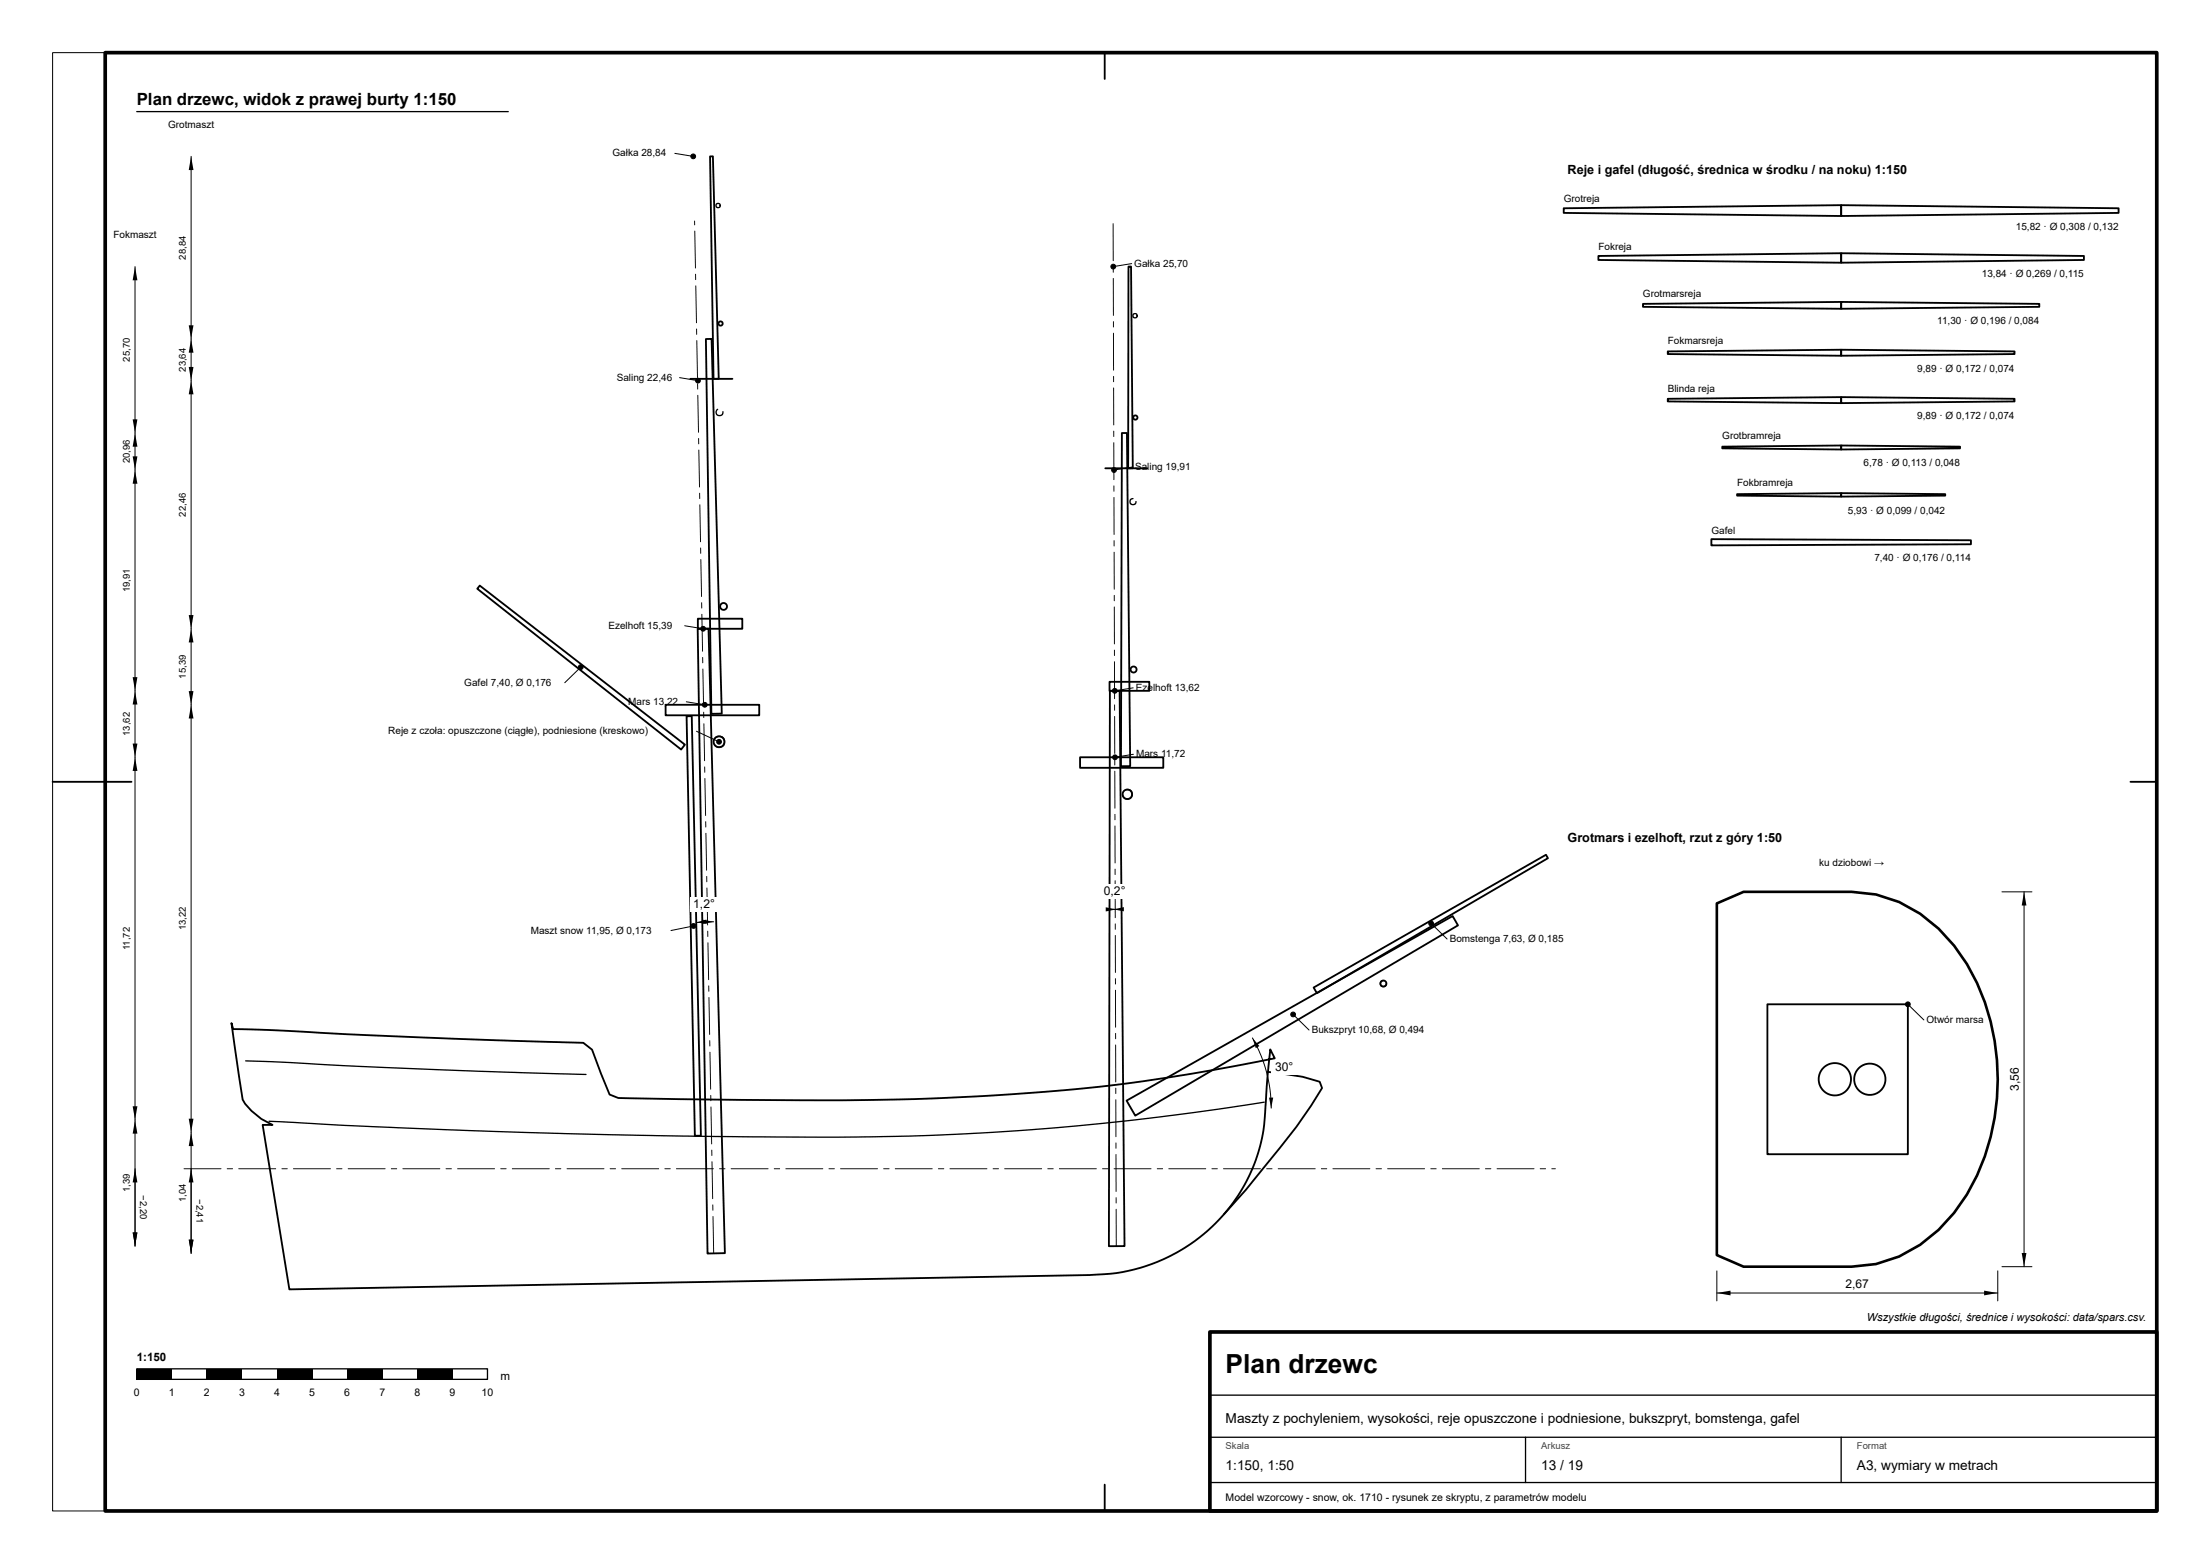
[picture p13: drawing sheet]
<svg xmlns="http://www.w3.org/2000/svg" width="420mm" height="297mm" viewBox="0 0 420 297" stroke-linecap="round" stroke-linejoin="round" font-family="sans-serif">
<defs><g id="words">
<text font-size="5" x="232.9" y="260.9">Plan drzewc</text>
<text font-size="3.2" x="26" y="20">Plan drzewc, widok z prawej burty 1:150</text>
<g font-size="2.6">
<text x="232.9" y="270.3">Maszty z pochyleniem, wysokości, reje opuszczone i podniesione, bukszpryt, bomstenga, gafel</text>
<text x="232.9" y="279.4">1:150, 1:50</text>
<text x="292.9" y="279.4">13 / 19</text>
<text x="352.9" y="279.4">A3, wymiary w metrach</text>
</g>
<g font-size="2.4">
<text x="297.9" y="33">Reje i gafel (długość, średnica w środku / na noku) 1:150</text>
<text x="297.9" y="160.1">Grotmars i ezelhoft, rzut z góry 1:50</text>
</g>
<g font-size="2.3">
<text x="131.8" y="172.5">1,2°</text>
<text x="209.8" y="170.1">0,2°</text>
<text x="242.3" y="203.6">30°</text>
<text x="383.7" y="207.3" transform="rotate(-90 383.7 207.3)">3,56</text>
<text x="350.7" y="244.7">2,67</text>
</g>
<g font-size="2.2">
<text x="26" y="258.7">1:150</text>
<text x="95.1" y="262.3">m</text>
</g>
<text font-size="2.1" x="354.8" y="251.1">Wszystkie długości, średnice i wysokości: data/spars.csv.</text>
<g font-size="2">
<text x="25.4" y="265.3">0</text>
<text x="32.1" y="265.3">1</text>
<text x="38.8" y="265.3">2</text>
<text x="45.4" y="265.3">3</text>
<text x="52.1" y="265.3">4</text>
<text x="58.8" y="265.3">5</text>
<text x="65.4" y="265.3">6</text>
<text x="72.1" y="265.3">7</text>
<text x="78.8" y="265.3">8</text>
<text x="85.4" y="265.3">9</text>
<text x="91.5" y="265.3">10</text>
<text x="232.9" y="285.3">Model wzorcowy - snow, ok. 1710 - rysunek ze skryptu, z parametrów modelu</text>
</g>
<g font-size="1.9">
<text x="31.9" y="24.4">Grotmaszt</text>
<text x="116.4" y="29.7">Gałka 28,84</text>
<text x="297.2" y="38.4">Grotreja</text>
<text x="21.5" y="45.3">Fokmaszt</text>
<text x="303.8" y="47.4">Fokreja</text>
<text x="383.1" y="43.6">15,82 · Ø 0,308 / 0,132</text>
<text x="215.6" y="50.7">Gałka 25,70</text>
<text x="376.6" y="52.6">13,84 · Ø 0,269 / 0,115</text>
<text x="312.2" y="56.4">Grotmarsreja</text>
<text x="317" y="65.4">Fokmarsreja</text>
<text x="368.2" y="61.6">11,30 · Ø 0,196 / 0,084</text>
<text x="364.4" y="70.6">9,89 · Ø 0,172 / 0,074</text>
<text x="117.2" y="72.3">Saling 22,46</text>
<text x="317" y="74.4">Blinda reja</text>
<text x="327.3" y="83.4">Grotbramreja</text>
<text x="364.4" y="79.6">9,89 · Ø 0,172 / 0,074</text>
<text x="215.7" y="89.3">Saling 19,91</text>
<text x="354.2" y="88.6">6,78 · Ø 0,113 / 0,048</text>
<text x="330.1" y="92.4">Fokbramreja</text>
<text x="325.2" y="101.4">Gafel</text>
<text x="351.2" y="97.6">5,93 · Ø 0,099 / 0,042</text>
<text x="356.2" y="106.6">7,40 · Ø 0,176 / 0,114</text>
<text x="115.6" y="119.5">Ezelhoft 15,39</text>
<text x="88.2" y="130.3">Gafel 7,40, Ø 0,176</text>
<text x="215.9" y="131.3">Ezelhoft 13,62</text>
<text x="119.4" y="133.9">Mars 13,22</text>
<text x="73.8" y="139.5">Reje z czoła: opuszczone (ciągłe), podniesione (kreskowo)</text>
<text x="215.9" y="143.9">Mars 11,72</text>
<text x="345.7" y="164.5">ku dziobowi →</text>
<text x="100.9" y="177.4">Maszt snow 11,95, Ø 0,173</text>
<text x="275.5" y="179">Bomstenga 7,63, Ø 0,185</text>
<text x="249.3" y="196.3">Bukszpryt 10,68, Ø 0,494</text>
<text x="366.1" y="194.4">Otwór marsa</text>
</g>
<g font-size="1.8">
<text x="35.3" y="49.3" transform="rotate(-90 35.3 49.3)">28,84</text>
<text x="24.7" y="68.7" transform="rotate(-90 24.7 68.7)">25,70</text>
<text x="35.3" y="70.6" transform="rotate(-90 35.3 70.6)">23,64</text>
<text x="24.7" y="88.1" transform="rotate(-90 24.7 88.1)">20,96</text>
<text x="35.3" y="98.2" transform="rotate(-90 35.3 98.2)">22,46</text>
<text x="24.7" y="112.6" transform="rotate(-90 24.7 112.6)">19,91</text>
<text x="35.3" y="129" transform="rotate(-90 35.3 129)">15,39</text>
<text x="24.7" y="139.8" transform="rotate(-90 24.7 139.8)">13,62</text>
<text x="35.3" y="176.8" transform="rotate(-90 35.3 176.8)">13,22</text>
<text x="24.7" y="180.5" transform="rotate(-90 24.7 180.5)">11,72</text>
<text x="24.7" y="226.6" transform="rotate(-90 24.7 226.6)">1,39</text>
<text x="26.7" y="227.2" transform="rotate(90 26.7 227.2)">−2,20</text>
<text x="37.3" y="227.8" transform="rotate(90 37.3 227.8)">−2,41</text>
<text x="35.3" y="228.4" transform="rotate(-90 35.3 228.4)">1,04</text>
</g>
<g font-size="1.8" fill="#444">
<text x="232.9" y="275.3">Skala</text>
<text x="292.9" y="275.3">Arkusz</text>
<text x="352.9" y="275.3">Format</text>
</g>
</g></defs>
<path d="M26 21.2h70.6M46.7 201.6l37.4 1.7 27.3 .9M240.3 209.4l-17.2 2.5-18.4 2.1-16 1.2-18.4 .7-22.1 .2-32-.5-30.7-.9-19.6-.8-14.8-.8" fill="none" stroke="#000" stroke-width=".25"/>
<g fill="none" stroke="#000" stroke-width=".35">
<path d="M134.9 29.7h.6l1.1 42.3h-1zM214.5 50.7h.5l.3 38.3h-.9zM131.2 72h8M134.2 64.4h1l2 71.2h-2zM210.1 89h8M213.2 82.3h1l.6 63.3h-1.8zM91.2 111.3l39 30.2-.8 .9-38.7-30.5zM132.6 119.5h2.1l3.1 118.6-3.3 .1zM132.6 117.6h8.5v1.9h-8.5zM126.5 133.9h17.8v2h-17.8zM130.5 136.1h1l1.7 79.7h-1.1zM210.9 129.6h7.5v1.7h-7.5z"/>
<path d="M210.9 131.3h1.9l.9 105.5h-3zM205.3 143.9h15.8v2h-15.8zM44 194.4l.3 1.2 8.3 .2 13.3 .7 20 .9 25 .8 1.6 1.3 3.4 8.5 1.6 .6 34.9 .5a479 479 0 0 0 64.9-3.6l13.3-2.2 11.7-2.2-.9-1.7-.8 9a36 36 0 0 1-2.3 13.1 33.5 33.5 0 0 1-31.4 20.8l-151.9 2.7-5.1-31.2h1.9a11.9 11.9 0 0 1-5.7-4.8zM249.7 187.7l44.1-25.3 .4 .7-43.9 25.6zM214.1 209.1l62-35 1 1.7-61.3 36.2zM241 203.7l6.6 .9 3.2 1 .5 1.2a105.6 105.6 0 0 1-11.3 15.3l-3.2 4-4.2 4.7"/>
<circle cx="136.9" cy="61.5" r=".4"/>
<circle cx="215.8" cy="79.3" r=".4"/>
<circle cx="137.5" cy="115.2" r=".65"/>
<circle cx="215.4" cy="127.2" r=".57"/>
<circle cx="136.7" cy="141" r="1.03"/>
<circle cx="214.3" cy="150.9" r=".9"/>
<circle cx="262.9" cy="186.9" r=".57"/>
</g>
<g fill="#000">
<path d="M36.3 29.7l.5 2.6h-.9zM136.2 38.6a.52 .52 0 0 1 .6 0 .52 .52 0 0 1 .2 .5l-.2 .1a.31 .31 0 0 0-.3-.4 .31 .31 0 0 0-.3 .4 .4 .4 0 0 0 .7-.3l.1 .1a.53 .53 0 0 1-.8 .5 .53 .53 0 0 1 0-.9zM25.7 50.7l.4 2.6h-.9zM215.4 59.5a.52 .52 0 0 1 .6 0 .52 .52 0 0 1 .2 .5l-.1 .1a.31 .31 0 0 0-.4-.4 .31 .31 0 0 0-.2 .4 .4 .4 0 0 0 .6-.2h.1a.53 .53 0 0 1-.7 .6 .53 .53 0 0 1-.1-1zM36.3 72.3l.5 2.6h-.9zM36.3 64.4l.5 2.6h-.9zM35.9 69.7h.9l-.5 2.6zM35.9 61.8h.9l-.5 2.6zM136.1 77.9l.3-.2 .1 .1a.59 .59 0 0 0-.3 .7 .59 .59 0 0 0 .8 .3 .59 .59 0 0 0 .3-.7h.2a.78 .78 0 0 1-.9 1 .78 .78 0 0 1-.5-1.2zM25.7 89.3l.4 2.6h-.9zM25.7 82.3l.4 2.6h-.9zM25.2 86.7h.9l-.4 2.6z"/>
<path d="M25.2 79.7h.9l-.4 2.6zM214.8 94.8l.5-.2 .1 .2a.5 .5 0 0 0-.6 .5 .5 .5 0 0 0 .6 .5 .5 .5 0 0 0 .4-.6h.1a.69 .69 0 0 1-.7 .9 .69 .69 0 0 1-.5-1.1zM36.3 119.5l.5 2.6h-.9zM35.9 116.9h.9l-.5 2.6zM25.7 131.3l.4 2.6h-.9zM25.2 128.7h.9l-.4 2.6zM36.3 133.9l.5 2.6h-.9zM35.9 131.3h.9l-.5 2.6zM25.7 143.9l.4 2.6h-.9zM25.2 141.3h.9l-.4 2.6zM135.8 140.2a1.16 1.16 0 0 1 1.8 0 1.16 1.16 0 0 1-.3 1.7 1.16 1.16 0 0 1-1.6-.4l.1-.1a.95 .95 0 0 0 1.4 .3 .95 .95 0 0 0 .1-1.4 .95 .95 0 0 0-1.4 .1zM214 150a1.03 1.03 0 0 1 1.3 .6 1.03 1.03 0 0 1-.8 1.3 1.03 1.03 0 0 1-1.2-.9h.1a.83 .83 0 0 0 1 .7 .83 .83 0 0 0 .6-1 .83 .83 0 0 0-1.1-.6z"/>
<path d="M211.6 172.8l2-.4v.8zM210.1 172.4l2 .4-2 .4zM262.4 186.4l.5-.2 .1 .2a.5 .5 0 0 0-.6 .5 .5 .5 0 0 0 .6 .5 .5 .5 0 0 0 .4-.6h.1a.69 .69 0 0 1-.7 .8 .69 .69 0 0 1-.5-1zM25.7 212.8l.4 2.6h-.9zM25.2 210.2h.9l-.4 2.6zM36.3 215.2l.5 2.6h-.9zM35.9 212.6h.9l-.5 2.6zM25.2 234.2h.9l-.4 2.6zM25.7 222.1l.4 2.6h-.9zM35.9 235.6h.9l-.5 2.6zM36.3 222.1l.5 2.6h-.9z"/>
<path d="M34.9 222l7.2 .1-7.1 .1zM43.1 222l1.2 .1-1.1 .1zM45.3 222l7.2 .1-7.1 .1zM53.5 222l1.2 .1-1.1 .1zM55.7 222l7.2 .1-7.1 .1zM63.9 222l1.2 .1-1.1 .1zM66.1 222l7.2 .1-7.1 .1zM74.3 222l1.2 .1-1.1 .1zM76.5 222l7.2 .1-7.1 .1zM84.7 222l1.2 .1-1.1 .1zM86.9 222l7.2 .1-7.1 .1zM95.1 222l1.2 .1-1.1 .1zM97.3 222l7.2 .1-7.1 .1zM105.5 222l1.2 .1-1.1 .1zM107.7 222l7.2 .1-7.1 .1zM115.9 222l1.2 .1-1.1 .1zM118.1 222l7.2 .1-7.1 .1zM126.3 222l1.2 .1-1.1 .1zM128.5 222l7.2 .1-7.1 .1zM136.7 222l1.2 .1-1.1 .1zM138.9 222l7.2 .1-7.1 .1zM147.1 222l1.2 .1-1.1 .1zM149.3 222l7.2 .1-7.1 .1zM157.5 222l1.1 .1-1 .1zM159.7 222l7.1 .1-7 .1zM167.9 222l1.1 .1-1 .1zM170.1 222l7.1 .1-7 .1zM178.3 222l1.1 .1-1 .1zM180.5 222l7.1 .1-7 .1zM188.7 222l1.1 .1-1 .1zM190.9 222l7.1 .1-7 .1zM199.1 222l1.1 .1-1.1 .1zM201.3 222l7.1 .1-7.1 .1zM209.5 222l1.1 .1-1.1 .1zM211.7 222l7.1 .1-7.1 .1zM219.9 222l1.1 .1-1.1 .1zM222.1 222l7.1 .1-7.1 .1zM230.3 222l1.1 .1-1.1 .1zM232.5 222l7.1 .1-7.1 .1zM240.7 222l1.1 .1-1.1 .1zM242.9 222l7.1 .1-7.1 .1zM251.1 222l1.1 .1-1.1 .1zM253.3 222l7.1 .1-7.1 .1zM261.5 222l1.1 .1-1.1 .1zM263.7 222l7.1 .1-7.1 .1zM271.9 222l1.1 .1-1.1 .1zM274.1 222l7.1 .1-7.1 .1zM282.3 222l1.1 .1-1.1 .1zM284.5 222l7.1 .1-7.1 .1zM292.7 222l1.1 .1-1.1 .1zM294.9 222l.8 .1-.8 .1z"/>
<path d="M212.1 229.7l.1 .1-.1 7.1zM212.1 227.5l.1 .1-.1 1.1zM212 219.3l.2 .1-.1 7.1zM212 217.1l.2 .1-.1 1.1zM212 208.9l.2 .1-.1 7.1zM212 206.7l.1 .1v1.1zM212 198.5l.1 .1v7.1zM212 196.3l.1 .1-.1 1.1zM211.9 188.1l.2 .1-.1 7.1zM211.9 185.9l.2 .1-.1 1.1zM211.9 177.7l.2 .1-.1 7.1zM211.9 175.5l.1 .1v1.1zM211.9 167.3l.1 .1v7.1zM211.9 165.1l.1 .1-.1 1.1zM211.8 156.9l.2 .1-.1 7.1zM211.8 154.7l.2 .1-.1 1.1zM211.8 146.5l.2 .1-.1 7.1zM211.8 144.3l.2 .1-.1 1.1zM211.8 136.1l.1 .1v7.1zM211.8 133.9l.1 .1-.1 1zM211.7 125.7l.2 .1-.1 7zM211.7 123.5l.2 .1-.1 1zM211.7 115.3h.2l-.1 7.1zM211.7 113.1h.2l-.1 1.1zM211.7 104.9h.1v7.1zM211.7 102.7h.1l-.1 1.1zM211.6 94.5h.2l-.1 7.1zM211.6 92.3h.2l-.1 1.1zM211.6 84.1h.2l-.1 7.1zM211.6 81.9h.2l-.1 1.1zM211.6 73.7h.1v7.1zM211.6 71.5h.1l-.1 1.1zM211.5 63.3h.2l-.1 7.1zM211.5 61.1h.2l-.1 1.1zM211.5 52.9h.2l-.1 7.1zM211.5 50.7h.2l-.1 1.1zM211.5 42.5h.1v7.1z"/>
<circle cx="131.7" cy="29.7" r=".45"/>
<circle cx="211.6" cy="50.7" r=".45"/>
<circle cx="132.6" cy="72.3" r=".45"/>
<circle cx="211.7" cy="89.3" r=".45"/>
<circle cx="133.6" cy="119.5" r=".45"/>
<circle cx="133.9" cy="133.9" r=".45"/>
<circle cx="211.9" cy="131.3" r=".45"/>
<circle cx="211.9" cy="143.9" r=".45"/>
</g>
<g fill="none" stroke="#000" stroke-width=".19">
<path d="M36.3 29.7v208.5M128.2 29.1l3.5 .6M25.7 50.7v186.1M215.1 50.1l-3.5 .6M129.1 71.8l3.5 .5M215.2 88.7l-3.5 .6M130.1 118.9l3.5 .6M130.4 133.4l3.5 .5M215.4 130.7l-3.5 .6M215.4 143.3l-3.5 .6M211.6 172.8h.5"/>
<circle cx="131.7" cy="29.7" r=".45"/>
<circle cx="211.6" cy="50.7" r=".45"/>
<circle cx="132.6" cy="72.3" r=".45"/>
<circle cx="211.7" cy="89.3" r=".45"/>
<circle cx="133.6" cy="119.5" r=".45"/>
<circle cx="133.9" cy="133.9" r=".45"/>
<circle cx="211.9" cy="131.3" r=".45"/>
<circle cx="211.9" cy="143.9" r=".45"/>
</g>
<path d="M209.1 168h5.5v2.8h-5.5z" fill="#fff"/>
<g fill="#000">
<path d="M132.3 175.3l1.9-.6 .1 .8zM133.6 174.8l2 .4-2 .4z"/>
<path d="M135.4 231.1l.2 .1v7.1zM135.4 228.9l.2 .1-.1 1.1zM135.2 220.7l.2 .1v7.1zM135.2 218.5l.2 .1-.1 1.1zM135.1 210.3l.1 .1 .1 7.1zM135 208.1l.2 .1-.1 1.1zM134.9 199.9l.1 .1 .1 7.1zM134.8 197.7l.2 .1-.1 1.1zM134.7 189.5l.1 .1 .1 7.1zM134.6 187.3l.2 .1-.1 1zM134.5 179.1l.1 .1 .1 7zM134.4 176.9l.2 .1-.1 1zM134.3 168.7l.1 .1 .1 7zM134.2 166.5l.2 .1-.1 1zM134.1 158.3h.1l.1 7.1zM134.1 156.1h.1l-.1 1.1zM133.9 147.9h.2v7.1zM133.9 145.7h.1l-.1 1.1zM133.7 137.5h.2v7.1zM133.7 135.3h.1v1.1zM133.5 127.1h.2v7.1zM133.5 124.9h.1v1.1zM133.3 116.7h.2v7.1zM133.3 114.5h.1v1.1zM133.1 106.3h.2v7.1zM133.1 104.1h.1v1.1zM132.9 95.9h.2v7.1zM132.9 93.7h.2l-.1 1.1zM132.7 85.5h.2v7.1zM132.7 83.3h.2l-.1 1.1zM132.6 75.1h.1l.1 7.1zM132.5 72.9h.2l-.1 1.1zM132.4 64.7h.1l.1 7.1zM132.3 62.5h.2l-.1 1.1zM132.2 54.3h.1l.1 7.1zM132.1 52.1h.2l-.1 1.1zM132 43.9h.1l.1 7.1zM131.9 42h.2l-.1 .8z"/>
</g>
<path d="M135.6 175.2l-3.3 .1" fill="none" stroke="#000" stroke-width=".19"/>
<path d="M131.1 170.4h5.5v2.8h-5.5z" fill="#fff"/>
<path d="M238 197.2a26.5 26.5 0 0 1 3.6 13.4" fill="none" stroke="#000" stroke-width=".19"/>
<path d="M238 197.2l1.3 1.6-.6 .4zM241.2 208.6h.8l-.4 2z" fill="#000"/>
<path d="M241.7 201.5h4.8v2.8h-4.8z" fill="#fff"/>
<g fill="none" stroke="#000" stroke-width=".19">
<path d="M10 10h399.9v277.1h-399.9zM110.4 126.8l-3.1 2.9M132.4 139l4.3 2M131.8 176l-4.3 .8M272 175.5l3 2.9M380.5 169.5h5.7M384.7 169.5v71.2M245.8 192.8l3 2.9M362.6 190.8l3 3M326.3 241.5v5.7M326.3 245.7h53.4M379.7 241.5v5.7"/>
<path d="M380.5 240.7h5.7"/>
<circle cx="110.4" cy="126.8" r=".45"/>
<circle cx="136.7" cy="141" r=".45"/>
<circle cx="131.8" cy="176" r=".45"/>
<circle cx="272" cy="175.5" r=".45"/>
<circle cx="245.8" cy="192.8" r=".45"/>
<circle cx="362.6" cy="190.8" r=".45"/>
</g>
<g fill="#000">
<path d="M384.7 169.5l.4 2.6h-.9zM326.3 245.7l2.6-.4v.9zM377.1 245.3l2.6 .4-2.6 .5zM384.2 238.1h.9l-.4 2.6zM26 260.1h6.7v2h-6.7zM39.3 260.1h6.7v2h-6.7zM52.7 260.1h6.6v2h-6.6zM66 260.1h6.7v2h-6.7zM79.3 260.1h6.7v2h-6.7z"/>
<circle cx="110.4" cy="126.8" r=".45"/>
<circle cx="136.7" cy="141" r=".45"/>
<circle cx="131.8" cy="176" r=".45"/>
<circle cx="272" cy="175.5" r=".45"/>
<circle cx="245.8" cy="192.8" r=".45"/>
<circle cx="362.6" cy="190.8" r=".45"/>
</g>
<g fill="none" stroke="#000" stroke-width=".35">
<path d="M209.9 10v5M297.2 39.6l52.7-.6v2l-52.7-.5zM349.9 39l52.7 .6v.9l-52.7 .5zM303.8 48.6l46.1-.5v1.8l-46.1-.5zM312.3 57.7l37.6-.3v1.3l-37.6-.4zM349.9 48.1l46.1 .5v.8l-46.1 .5zM349.9 57.4l37.7 .3v.6l-37.7 .4zM317 66.8l32.9-.3v1.1l-32.9-.3zM317 75.8l32.9-.3v1.1l-32.9-.3zM349.9 66.5l33 .3v.5l-33 .3zM349.9 75.5l33 .3v.5l-33 .3zM327.3 84.9l22.6-.2v.7l-22.6-.2z"/>
<path d="M330.1 93.9l19.8-.2v.7l-19.8-.2zM349.9 84.7l22.6 .2v.3l-22.6 .2zM349.9 93.7l19.8 .2v.3l-19.8 .2zM325.2 102.5l49.4 .2v.7l-49.4 .2zM10 148.6h15M404.9 148.6h5M335.9 190.8h26.7v28.5h-26.7zM209.9 282.1v5"/>
<circle cx="348.7" cy="205.1" r="3.1"/>
<circle cx="355.4" cy="205.1" r="2.97"/>
</g>
<path d="M326.3 171.7l5.1-2.2h20.5a24 24 0 0 1 16.5 7 38.6 38.6 0 0 1 11.1 24.9 42.1 42.1 0 0 1-8.1 29.1 26.4 26.4 0 0 1-14.9 9.7l-4.6 .5h-20.5l-5.1-2.2z" fill="none" stroke="#000" stroke-width=".5"/>
<path d="M26 260.1h66.6v2h-66.6zM229.9 265.1h180M229.9 273.1h180M289.9 273.1v8.6M349.9 273.1v8.6M229.9 281.7h180" fill="none" stroke="#000" stroke-width=".25"/>
<path d="M20 10h389.9v277.1h-389.9zM229.9 253.1h180v34h-180z" fill="none" stroke="#000" stroke-width=".7"/>
<use href="#words"/>
</svg>
